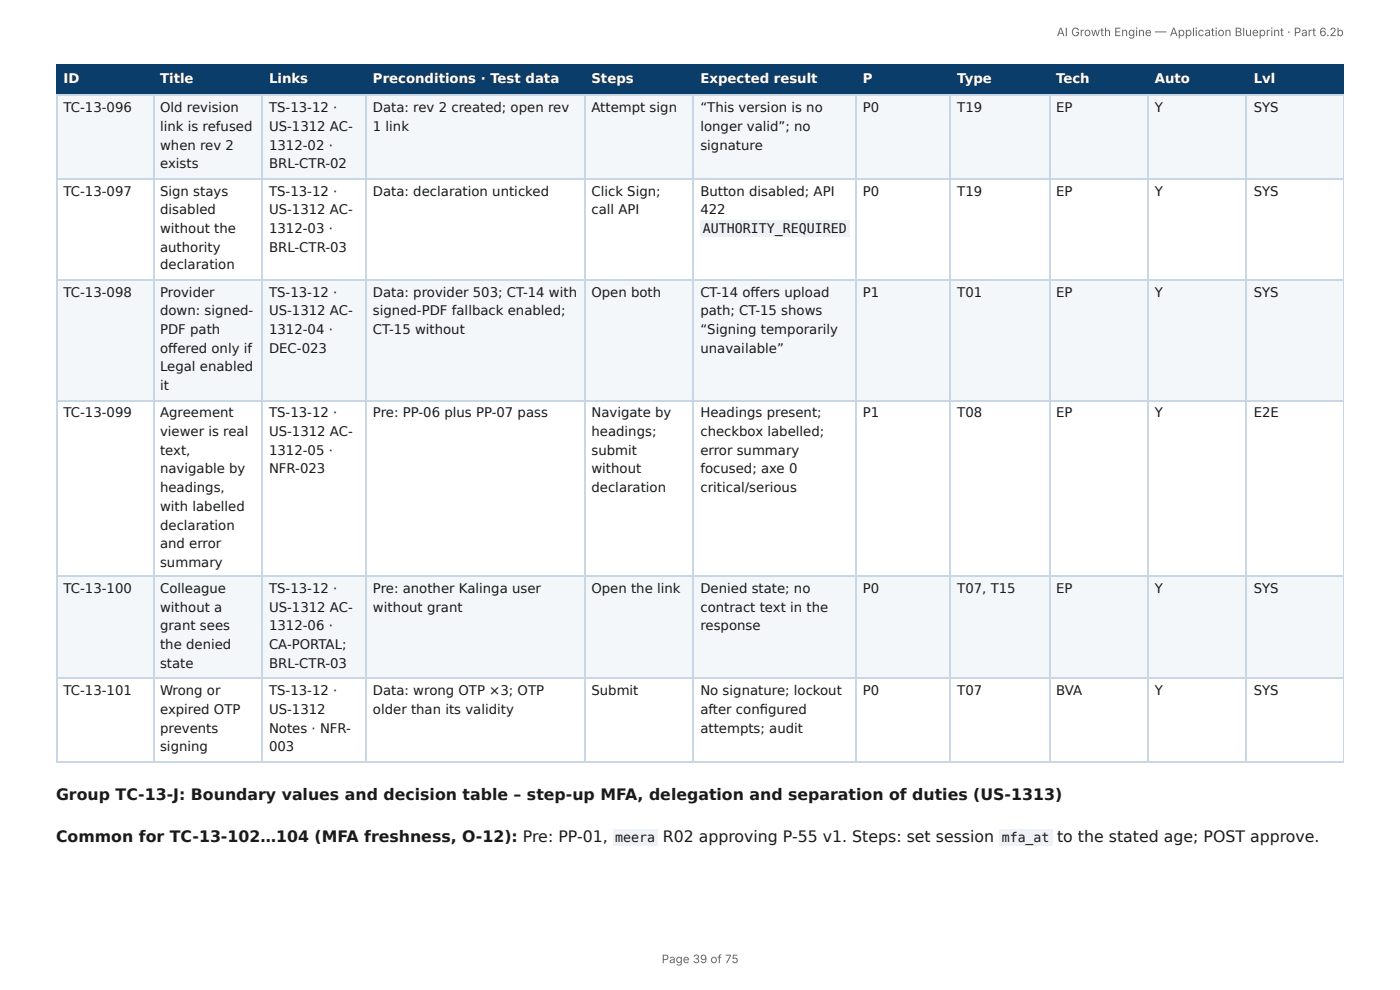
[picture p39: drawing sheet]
<svg xmlns="http://www.w3.org/2000/svg" width="297mm" height="210mm" viewBox="0 0 297 210" stroke-linecap="round" stroke-linejoin="round" font-family="sans-serif">
<defs><g id="words">
<g font-size="3.3" fill="#1a1a1a">
<text x="11.9" y="169.9">Group TC-13-J: Boundary values and decision table – step-up MFA, delegation and separation of duties (US-1313)</text>
<text x="11.9" y="178.9">Common for TC-13-102…104 (MFA freshness, O-12): Pre: PP-01,</text>
<text x="140.8" y="178.9">R02 approving P-55 v1. Steps: set session</text>
<text x="224.5" y="178.9">to the stated age; POST approve.</text>
</g>
<g font-size="2.8" fill="#fff">
<text x="13.5" y="17.7">ID</text>
<text x="34" y="17.7">Title</text>
<text x="57.1" y="17.7">Links</text>
<text x="79.2" y="17.7">Preconditions · Test data</text>
<text x="125.6" y="17.7">Steps</text>
<text x="148.8" y="17.7">Expected result</text>
<text x="183.3" y="17.7">P</text>
<text x="203.3" y="17.7">Type</text>
<text x="224.3" y="17.7">Tech</text>
<text x="245.3" y="17.7">Auto</text>
<text x="266.3" y="17.7">Lvl</text>
</g>
<g font-size="2.8" fill="#1a1a1a">
<text x="13.5" y="23.8">TC-13-096</text>
<text x="34" y="23.8">Old revision</text>
<text x="57.1" y="23.8">TS-13-12 ·</text>
<text x="79.2" y="23.8">Data: rev 2 created; open rev</text>
<text x="125.6" y="23.8">Attempt sign</text>
<text x="148.8" y="23.8">“This version is no</text>
<text x="183.3" y="23.8">P0</text>
<text x="203.3" y="23.8">T19</text>
<text x="224.3" y="23.8">EP</text>
<text x="245.3" y="23.8">Y</text>
<text x="266.3" y="23.8">SYS</text>
<text x="34" y="27.8">link is refused</text>
<text x="57.1" y="27.8">US-1312 AC-</text>
<text x="79.2" y="27.8">1 link</text>
<text x="148.8" y="27.8">longer valid”; no</text>
<text x="34" y="31.8">when rev 2</text>
<text x="34" y="35.7">exists</text>
<text x="57.1" y="31.8">1312-02 ·</text>
<text x="57.1" y="35.7">BRL-CTR-02</text>
<text x="148.8" y="31.8">signature</text>
<text x="13.5" y="41.5">TC-13-097</text>
<text x="34" y="41.5">Sign stays</text>
<text x="57.1" y="41.5">TS-13-12 ·</text>
<text x="79.2" y="41.5">Data: declaration unticked</text>
<text x="125.6" y="41.5">Click Sign;</text>
<text x="148.8" y="41.5">Button disabled; API</text>
<text x="183.3" y="41.5">P0</text>
<text x="203.3" y="41.5">T19</text>
<text x="224.3" y="41.5">EP</text>
<text x="245.3" y="41.5">Y</text>
<text x="266.3" y="41.5">SYS</text>
<text x="34" y="45.5">disabled</text>
<text x="57.1" y="45.5">US-1312 AC-</text>
<text x="125.6" y="45.5">call API</text>
<text x="148.8" y="45.5">422</text>
<text x="34" y="49.5">without the</text>
<text x="34" y="53.4">authority</text>
<text x="57.1" y="49.5">1312-03 ·</text>
<text x="57.1" y="53.4">BRL-CTR-03</text>
<text x="149.3" y="49.5">AUTHORITY_REQUIRED</text>
<text x="34" y="57.2">declaration</text>
<text x="13.5" y="63">TC-13-098</text>
<text x="34" y="63">Provider</text>
<text x="57.1" y="63">TS-13-12 ·</text>
<text x="79.2" y="63">Data: provider 503; CT-14 with</text>
<text x="125.6" y="63">Open both</text>
<text x="148.8" y="63">CT-14 off ers upload</text>
<text x="183.3" y="63">P1</text>
<text x="203.3" y="63">T01</text>
<text x="224.3" y="63">EP</text>
<text x="245.3" y="63">Y</text>
<text x="266.3" y="63">SYS</text>
<text x="34" y="66.9">down: signed-</text>
<text x="34" y="70.9">PDF path</text>
<text x="57.1" y="66.9">US-1312 AC-</text>
<text x="57.1" y="70.9">1312-04 ·</text>
<text x="79.2" y="66.9">signed-PDF fallback enabled;</text>
<text x="79.2" y="70.9">CT-15 without</text>
<text x="148.8" y="66.9">path; CT-15 shows</text>
<text x="148.8" y="70.9">“Signing temporarily</text>
<text x="34" y="74.9">off ered only if</text>
<text x="57.1" y="74.9">DEC-023</text>
<text x="148.8" y="74.9">unavailable”</text>
<text x="34" y="78.8">Legal enabled</text>
<text x="34" y="82.8">it</text>
<text x="13.5" y="88.6">TC-13-099</text>
<text x="34" y="88.6">Agreement</text>
<text x="57.1" y="88.6">TS-13-12 ·</text>
<text x="79.2" y="88.6">Pre: PP-06 plus PP-07 pass</text>
<text x="125.6" y="88.6">Navigate by</text>
<text x="148.8" y="88.6">Headings present;</text>
<text x="183.3" y="88.6">P1</text>
<text x="203.3" y="88.6">T08</text>
<text x="224.3" y="88.6">EP</text>
<text x="245.3" y="88.6">Y</text>
<text x="266.3" y="88.6">E2E</text>
<text x="34" y="92.6">viewer is real</text>
<text x="57.1" y="92.6">US-1312 AC-</text>
<text x="125.6" y="92.6">headings;</text>
<text x="148.8" y="92.6">checkbox labelled;</text>
<text x="34" y="96.6">text,</text>
<text x="34" y="100.5">navigable by</text>
<text x="57.1" y="96.6">1312-05 ·</text>
<text x="57.1" y="100.5">NFR-023</text>
<text x="125.6" y="96.6">submit</text>
<text x="125.6" y="100.5">without</text>
<text x="148.8" y="96.6">error summary</text>
<text x="148.8" y="100.5">focused; axe 0</text>
<text x="34" y="104.5">headings,</text>
<text x="125.6" y="104.5">declaration</text>
<text x="148.8" y="104.5">critical/serious</text>
<text x="34" y="108.5">with labelled</text>
<text x="34" y="112.4">declaration</text>
<text x="34" y="116.4">and error</text>
<text x="13.5" y="125.9">TC-13-100</text>
<text x="34" y="120.4">summary</text>
<text x="34" y="125.9">Colleague</text>
<text x="57.1" y="125.9">TS-13-12 ·</text>
<text x="79.2" y="125.9">Pre: another Kalinga user</text>
<text x="125.6" y="125.9">Open the link</text>
<text x="148.8" y="125.9">Denied state; no</text>
<text x="183.3" y="125.9">P0</text>
<text x="203.3" y="125.9">T07, T15</text>
<text x="224.3" y="125.9">EP</text>
<text x="245.3" y="125.9">Y</text>
<text x="266.3" y="125.9">SYS</text>
<text x="34" y="129.9">without a</text>
<text x="57.1" y="129.9">US-1312 AC-</text>
<text x="79.2" y="129.9">without grant</text>
<text x="148.8" y="129.9">contract text in the</text>
<text x="34" y="133.9">grant sees</text>
<text x="34" y="137.8">the denied</text>
<text x="57.1" y="133.9">1312-06 ·</text>
<text x="57.1" y="137.8">CA-PORTAL;</text>
<text x="148.8" y="133.9">response</text>
<text x="34" y="141.8">state</text>
<text x="57.1" y="141.8">BRL-CTR-03</text>
<text x="13.5" y="147.6">TC-13-101</text>
<text x="34" y="147.6">Wrong or</text>
<text x="57.1" y="147.6">TS-13-12 ·</text>
<text x="79.2" y="147.6">Data: wrong OTP ×3; OTP</text>
<text x="125.6" y="147.6">Submit</text>
<text x="148.8" y="147.6">No signature; lockout</text>
<text x="183.3" y="147.6">P0</text>
<text x="203.3" y="147.6">T07</text>
<text x="224.3" y="147.6">BVA</text>
<text x="245.3" y="147.6">Y</text>
<text x="266.3" y="147.6">SYS</text>
<text x="34" y="151.6">expired OTP</text>
<text x="34" y="155.6">prevents</text>
<text x="57.1" y="151.6">US-1312</text>
<text x="57.1" y="155.6">Notes · NFR-</text>
<text x="79.2" y="151.6">older than its validity</text>
<text x="148.8" y="151.6">after confi gured</text>
<text x="148.8" y="155.6">attempts; audit</text>
<text x="34" y="159.5">signing</text>
<text x="57.1" y="159.5">003</text>
<text x="130.7" y="178.9">meera</text>
<text x="212.7" y="178.9">mfa_at</text>
</g>
<g font-size="2.5" fill="#666">
<text x="224.4" y="7.7">AI Growth Engine — Application Blueprint · Part 6.2b</text>
<text x="140.5" y="204.5">Page 39 of 75</text>
</g>
</g></defs>
<g fill="#0b3d6b">
<path d="M12.2 14h20.3v6.1h-20.3z"/>
<path d="M32.5 14h23.1v6.1h-23.1z"/>
<path d="M55.6 14h22.2v6.1h-22.2z"/>
<path d="M77.8 14h46.3v6.1h-46.3z"/>
<path d="M124.1 14h23.3v6.1h-23.3z"/>
<path d="M147.4 14h34.4v6.1h-34.4z"/>
<path d="M181.8 14h20.1v6.1h-20.1z"/>
<path d="M201.9 14h20.9v6.1h-20.9z"/>
<path d="M222.8 14h20.9v6.1h-20.9z"/>
<path d="M243.7 14h21.1v6.1h-21.1z"/>
<path d="M264.8 14h20.6v6.1h-20.6z"/>
</g>
<g fill="#f4f7fa">
<path d="M12.2 20.1h20.3v17.7h-20.3z"/>
<path d="M32.5 20.1h23.1v17.7h-23.1z"/>
<path d="M55.6 20.1h22.2v17.7h-22.2z"/>
<path d="M77.8 20.1h46.3v17.7h-46.3z"/>
<path d="M124.1 20.1h23.3v17.7h-23.3z"/>
<path d="M147.4 20.1h34.4v17.7h-34.4z"/>
<path d="M181.8 20.1h20.1v17.7h-20.1z"/>
<path d="M201.9 20.1h20.9v17.7h-20.9z"/>
<path d="M222.8 20.1h20.9v17.7h-20.9z"/>
<path d="M243.7 20.1h21.1v17.7h-21.1z"/>
<path d="M264.8 20.1h20.6v17.7h-20.6z"/>
<path d="M12.2 59.5h20.3v25.7h-20.3z"/>
<path d="M32.5 59.5h23.1v25.7h-23.1z"/>
<path d="M55.6 59.5h22.2v25.7h-22.2z"/>
<path d="M77.8 59.5h46.3v25.7h-46.3z"/>
<path d="M124.1 59.5h23.3v25.7h-23.3z"/>
<path d="M147.4 59.5h34.4v25.7h-34.4z"/>
<path d="M181.8 59.5h20.1v25.7h-20.1z"/>
<path d="M201.9 59.5h20.9v25.7h-20.9z"/>
<path d="M222.8 59.5h20.9v25.7h-20.9z"/>
<path d="M243.7 59.5h21.1v25.7h-21.1z"/>
<path d="M264.8 59.5h20.6v25.7h-20.6z"/>
<path d="M12.2 122.5h20.3v21.7h-20.3z"/>
<path d="M32.5 122.5h23.1v21.7h-23.1z"/>
<path d="M55.6 122.5h22.2v21.7h-22.2z"/>
<path d="M77.8 122.5h46.3v21.7h-46.3z"/>
<path d="M124.1 122.5h23.3v21.7h-23.3z"/>
<path d="M147.4 122.5h34.4v21.7h-34.4z"/>
<path d="M181.8 122.5h20.1v21.7h-20.1z"/>
<path d="M201.9 122.5h20.9v21.7h-20.9z"/>
<path d="M222.8 122.5h20.9v21.7h-20.9z"/>
<path d="M243.7 122.5h21.1v21.7h-21.1z"/>
<path d="M264.8 122.5h20.6v21.7h-20.6z"/>
</g>
<g fill="none" stroke="#0b3d6b" stroke-width=".26">
<path d="M11.9 13.9h273.5M12 13.8v6.6M32.7 13.8v6.6M55.7 13.8v6.6M77.7 13.8v6.6M124.2 13.8v6.6M147.2 13.8v6.6M181.9 13.8v6.6M201.7 13.8v6.6M222.9 13.8v6.6M243.8 13.8v6.6M264.7 13.8v6.6"/>
<path d="M11.9 20.2h273.5"/>
</g>
<path d="M285.3 13.8v6.6" fill="none" stroke="#0b3d6b" stroke-width=".21"/>
<g fill="none" stroke="#c9d6e3" stroke-width=".26">
<path d="M11.9 20.2h273.5M11.9 38h273.5M12 20.4v141.5M32.7 20.4v141.5M55.7 20.4v141.5M77.7 20.4v141.5M124.2 20.4v141.5M147.2 20.4v141.5M181.9 20.4v141.5M201.7 20.4v141.5M222.9 20.4v141.5M243.8 20.4v141.5"/>
<path d="M264.7 20.4v141.5M11.9 59.4h273.5M11.9 85.1h273.5M11.9 122.4h273.5M11.9 144.1h273.5M11.9 161.8h273.5"/>
</g>
<path d="M285.3 20.4v141.5" fill="none" stroke="#c9d6e3" stroke-width=".21"/>
<g fill="#eef2f6">
<path d="M148.7 46.8h31.7v3.5h-31.7z"/>
<path d="M130.2 176.2h9.5v3.5h-9.5z"/>
<path d="M212.2 176.2h11.4v3.5h-11.4z"/>
</g>
<use href="#words"/>
</svg>
